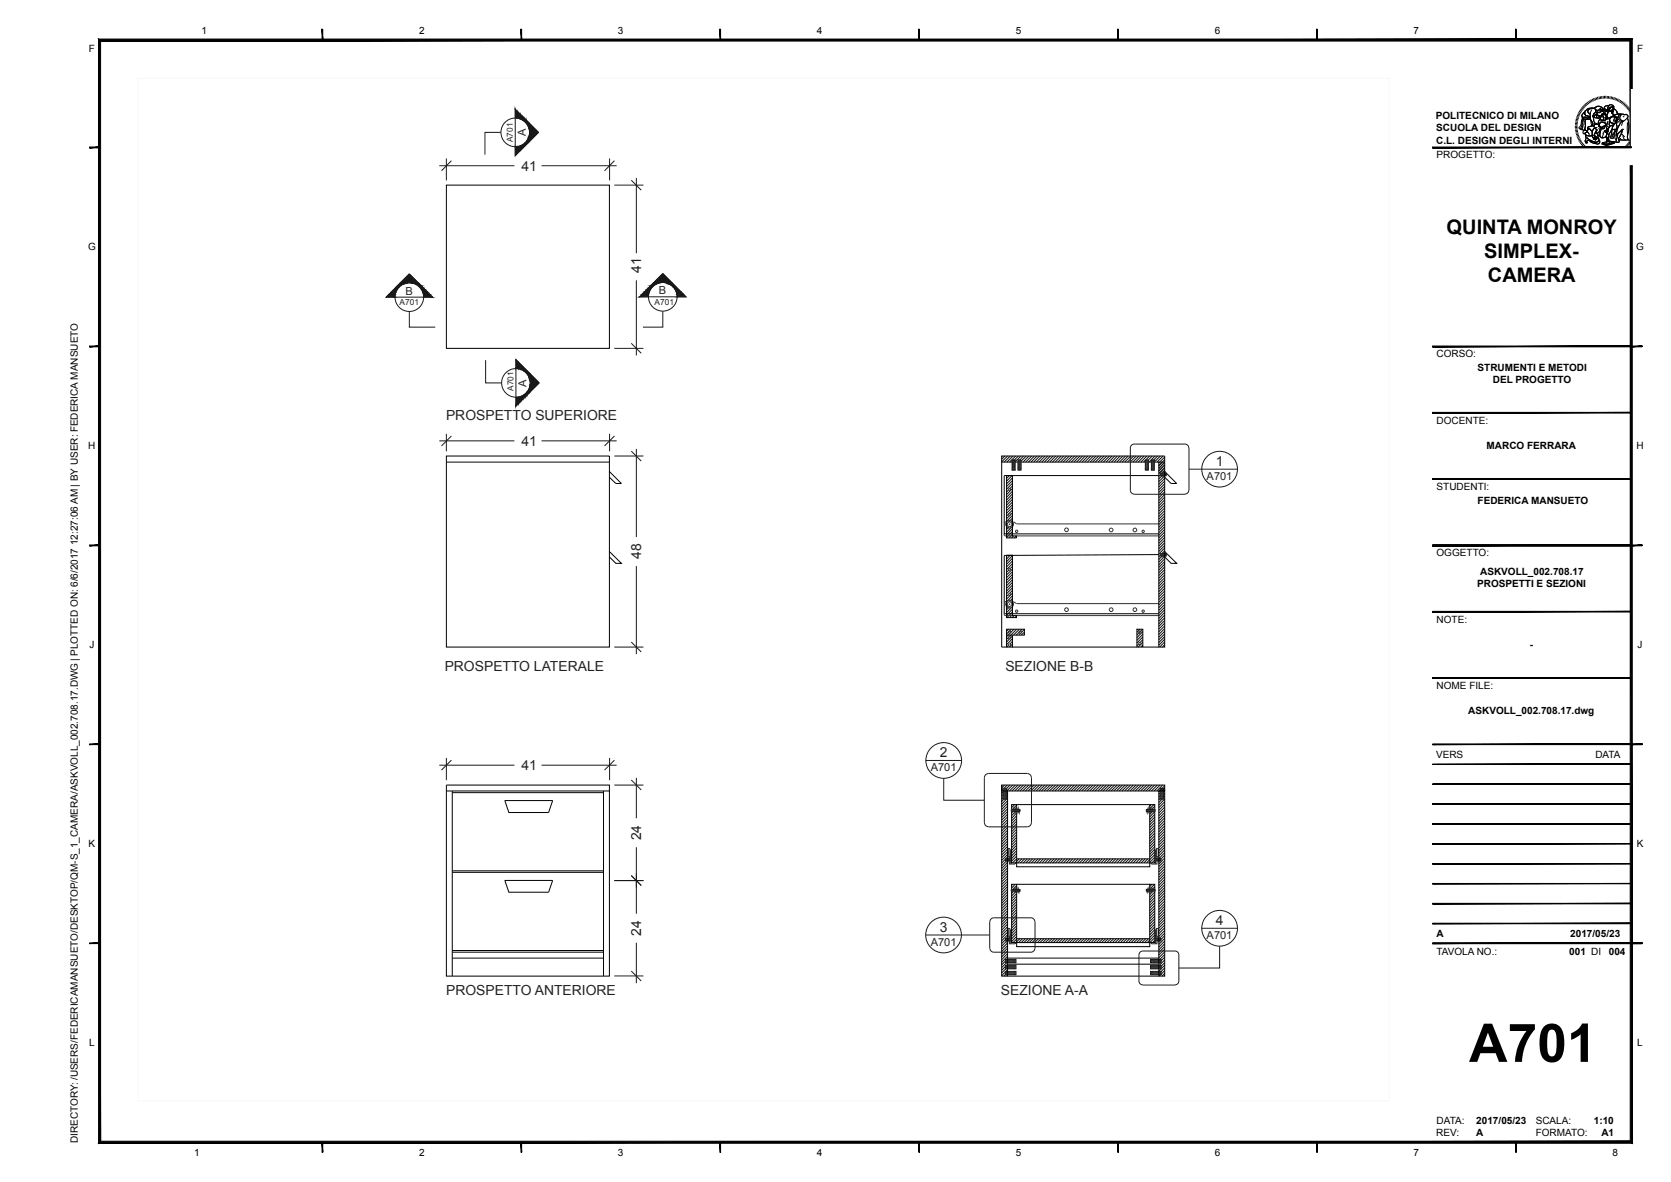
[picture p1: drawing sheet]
<svg xmlns="http://www.w3.org/2000/svg" width="420mm" height="297mm" viewBox="0 0 420 297" stroke-linecap="round" stroke-linejoin="round" font-family="sans-serif">
<defs><g id="words">
<text font-size="13.4" x="369.2" y="266.8">A701</text>
<g font-size="5">
<text x="363.6" y="58.7">QUINTA MONROY</text>
<text x="373.1" y="64.8">SIMPLEX-</text>
<text x="374" y="70.8">CAMERA</text>
</g>
<g font-size="3.5" fill="#222">
<text x="131.1" y="42.9">41</text>
<text x="161.2" y="68.7" transform="rotate(-90 161.2 68.7)">41</text>
<text x="112.1" y="105.5">PROSPETTO SUPERIORE</text>
<text x="131.1" y="112">41</text>
<text x="305.6" y="117.1">1</text>
<text x="161.2" y="140.5" transform="rotate(-90 161.2 140.5)">48</text>
<text x="111.8" y="168.6">PROSPETTO LATERALE</text>
<text x="252.7" y="168.6">SEZIONE B-B</text>
<text x="236.2" y="190.3">2</text>
<text x="131.1" y="193.5">41</text>
<text x="161.2" y="211.1" transform="rotate(-90 161.2 211.1)">24</text>
<text x="305.6" y="232.5">4</text>
<text x="161.2" y="235.2" transform="rotate(-90 161.2 235.2)">24</text>
<text x="236.2" y="234.1">3</text>
<text x="112.2" y="250.1">PROSPETTO ANTERIORE</text>
<text x="251.6" y="250.1">SEZIONE A-A</text>
</g>
<g font-size="2.8" fill="#222">
<text x="132.1" y="34.2" transform="rotate(-90 132.1 34.2)">A</text>
<text x="101.9" y="74">B</text>
<text x="165.6" y="73.9">B</text>
<text x="132.3" y="97.1" transform="rotate(-90 132.3 97.1)">A</text>
<text x="303.3" y="120.6">A701</text>
<text x="233.9" y="193.8">A701</text>
<text x="233.9" y="237.7">A701</text>
<text x="303.3" y="236">A701</text>
</g>
<g font-size="2.5">
<text x="50.7" y="8.6">1</text>
<text x="105.3" y="8.6">2</text>
<text x="155.3" y="8.6">3</text>
<text x="205.3" y="8.6">4</text>
<text x="255.3" y="8.6">5</text>
<text x="305.3" y="8.6">6</text>
<text x="355.3" y="8.6">7</text>
<text x="405.3" y="8.6">8</text>
<text x="22.4" y="12.9">F</text>
<text x="411.5" y="12.9">F</text>
<text x="360.9" y="30">POLITECNICO DI MILANO</text>
<text x="361" y="33">SCUOLA DEL DESIGN</text>
<text x="361" y="36.1">C.L. DESIGN DEGLI INTERNI</text>
<text x="361.1" y="39.8">PROGETTO:</text>
<text x="22.2" y="62.9">G</text>
<text x="411.3" y="62.9">G</text>
<text x="361.1" y="89.8">CORSO:</text>
<text x="371.4" y="93.2">STRUMENTI E METODI</text>
<text x="375.2" y="96.3">DEL PROGETTO</text>
<text x="361.1" y="106.5">DOCENTE:</text>
<text x="22.2" y="112.9">H</text>
<text x="373.6" y="112.9">MARCO FERRARA</text>
<text x="411.3" y="112.9">H</text>
<text x="361.1" y="123.1">STUDENTI:</text>
<text x="371.4" y="126.6">FEDERICA MANSUETO</text>
<text x="361.1" y="139.8">OGGETTO:</text>
<text x="371.3" y="147.5">PROSPETTI E SEZIONI</text>
<text x="372" y="144.5">ASKVOLL_002.708.17</text>
<text x="361.1" y="156.5">NOTE:</text>
<text x="22.5" y="162.9">J</text>
<text x="384.5" y="162.9">-</text>
<text x="411.6" y="162.9">J</text>
<text x="361.1" y="173.1">NOME FILE:</text>
<text x="369" y="179.4">ASKVOLL_002.708.17.dwg</text>
<text x="360.9" y="190.4">VERS</text>
<text x="401" y="190.4">DATA</text>
<text x="22.3" y="212.9">K</text>
<text x="411.4" y="212.9">K</text>
<text x="361.1" y="239.9">TAVOLA NO.:</text>
<text x="361.1" y="235.4">A</text>
<text x="394.4" y="239.9">001 DI</text>
<text x="394.7" y="235.4">2017/05/23</text>
<text x="404.4" y="239.9">004</text>
<text x="22.4" y="262.9">L</text>
<text x="411.5" y="262.9">L</text>
<text x="19.6" y="287.3" transform="rotate(-90 19.6 287.3)">DIRECTORY: /USERS/FEDERICAMANSUETO/DESKTOP/QM-S_1_CAMERA/ASKVOLL_002.708.17.DWG| PLOTTED ON: 6/6/2017 12:27:06 AM | BY USER: FEDERICA MANSUETO</text>
<text x="361" y="285.4">REV:</text>
<text x="361.1" y="282.5">DATA:</text>
<text x="371.1" y="285.4">A</text>
<text x="371.1" y="282.4">2017/05/23</text>
<text x="386" y="282.4">SCALA:</text>
<text x="386" y="285.4">FORMATO:</text>
<text x="400.6" y="282.4">1:10</text>
<text x="402.5" y="285.4">A1</text>
<text x="48.8" y="290.4">1</text>
<text x="105.3" y="290.4">2</text>
<text x="155.3" y="290.4">3</text>
<text x="205.3" y="290.4">4</text>
<text x="255.3" y="290.4">5</text>
<text x="305.3" y="290.4">6</text>
<text x="355.3" y="290.4">7</text>
<text x="405.3" y="290.4">8</text>
</g>
<g font-size="2.1" fill="#222">
<text x="128.9" y="35.7" transform="rotate(-90 128.9 35.7)">A701</text>
<text x="100.4" y="76.7">A701</text>
<text x="164.5" y="76.7">A701</text>
<text x="129.1" y="98.2" transform="rotate(-90 129.1 98.2)">A701</text>
</g>
</g></defs>
<path d="M252.4 139.6v14.6" fill="none" stroke="#000" stroke-width=".25"/>
<g fill="none" stroke="#0d0d0d" stroke-width=".25">
<path d="M253.2 139.5l-.2 .3M253.9 139.5l-.9 1M254.5 139.6l-1.5 1.5M253 152.5v.1M253.1 151.8l-.1 .1M253.5 149.4l-.5 .4M253.6 143.2l-.6 .6M254.5 149.7l-1.5 1.5M254.5 150.4l-.8 .8M254.5 140.3l-1.5 1.5M254.5 141l-1.5 1.4M254.5 141.6l-1.5 1.5"/>
<path d="M254.5 142.3l-.5 .5M254.5 143l-1.5 1.5M254.5 143.7l-1.5 1.5M254.5 144.3l-1.5 1.5M254.5 145l-1.5 1.5M254.5 145.7l-1.5 1.5M254.5 146.3l-1.5 1.6M254.5 147l-1.5 1.5M254.5 147.7l-1.5 1.5M254.5 148.4l-.7 .7M254.5 149l-1.5 1.5"/>
</g>
<g fill="none" stroke="#0d0d0d" stroke-width=".25">
<path d="M251.9 114.6l-.1 .2M252.6 114.6l-.8 .8M253.1 119.5h-.1M253.2 114.6l-1.4 1.5M253.7 119.5l-.7 .7M253.9 114.6l-1.5 1.5M254.4 119.5l-1.4 1.4M254.6 114.6l-1.5 1.5M255.3 114.6l-1.5 1.5M255.9 116l-.1 .1M256 114.6l-1 1M256.6 114.6l-1.4 1.5"/>
<path d="M257.3 114.6l-1 1M257.9 114.6l-1.3 1.3M258.6 114.6l-1.5 1.5M259.3 114.6l-1.5 1.5M260 114.6l-1.5 1.5M260.7 114.6l-1.6 1.5M261.3 114.6l-1.5 1.5M262 114.6l-1.5 1.5M262.7 114.6l-1.5 1.5M263.4 114.6l-1.6 1.5M264 114.6l-1.5 1.5M264.7 114.6l-1.5 1.5"/>
<path d="M265.4 114.6l-1.5 1.5M266 114.6l-1.4 1.5M266.7 114.6l-1.5 1.5M267.4 114.6l-1.5 1.5M268.1 114.6l-1.5 1.5M268.7 114.6l-1.5 1.5M269.4 114.6l-1.5 1.5M270.1 114.6l-1.5 1.5M270.8 114.6l-1.5 1.5M271.5 114.6l-1.6 1.5M272.1 114.6l-1.5 1.5M272.8 114.6l-1.5 1.5"/>
<path d="M273.4 114.6l-1.4 1.5M274.1 114.6l-1.5 1.5M274.8 114.6l-1.5 1.5M275.5 114.6l-1.5 1.5M276.2 114.6l-1.6 1.5M276.8 114.6l-1.5 1.5M277.5 114.6l-1.5 1.5M278.2 114.6l-1.5 1.5M278.9 114.6l-1.6 1.5M279.5 114.6l-1.5 1.5M280.2 114.6l-1.5 1.5M280.9 114.6l-1.5 1.5"/>
<path d="M281.5 114.6l-1.5 1.5M282.2 114.6l-1.5 1.5M282.9 114.6l-1.5 1.5M283.6 114.6l-1.6 1.5M284.2 114.6l-1.5 1.5M284.9 114.6l-1.5 1.5M285.6 114.6l-1.5 1.5M286.3 114.6l-1.6 1.5M286.9 114.6l-1.5 1.5M287.6 114.6l-1.5 1.5M287.9 115.6l-.4 .5M288.3 114.6l-1.5 1.5"/>
<path d="M288.9 114.6l-.9 1M289.6 114.6l-1 1M290.3 114.6l-1.5 1.5M291 114.6l-1 1M291.6 114.6l-1.5 1.5M292.3 114.6l-1.5 1.5M292.7 117.5l-1.3 1.4M292.7 114.8l-1.4 1.5M292.7 115.5l-1.4 1.5M292.7 116.2l-1.4 1.5M292.7 116.8l-1.4 1.6M292.7 118.2l-.6 .7"/>
<path d="M253.2 131.5l-.2 .2M253.2 132.1l-.2 .3M253.5 123.1l-.5 .5M253.7 132.4l-.7 .6M253.7 129.6l-.7 .7M254.5 130.2l-1 1M254.5 130.8l-.4 .4M254.5 132.2l-1.5 1.5M254.5 132.9l-1.5 1.5M254.5 133.6l-1.5 1.4M254.5 120.1l-1.5 1.5M254.5 120.8l-1.5 1.4"/>
<path d="M254.5 121.4l-1.5 1.5M254.5 122.1l-.6 .6M254.5 122.8l-1.5 1.5M254.5 123.4l-1.5 1.6M254.5 124.1l-1.5 1.5M254.5 124.8l-1.5 1.5M254.5 125.5l-1.5 1.4M254.5 126.1l-1.5 1.5M254.5 126.8l-1.5 1.5M254.5 127.5l-1.5 1.5M254.5 128.2l-1.5 1.5M254.5 128.9l-.4 .4"/>
<path d="M254.5 129.5l-1.5 1.5M254.5 131.5l-.2 .1M254.5 134.2l-.9 1M254.8 134.7l-.5 .5M255.5 134.7l-.6 .5M253.3 152.3l-.3 .2M253.8 152.4l-.8 .8M254.5 152.4l-1.5 1.5M254.5 153.1l-1.5 1.5M254.5 153.7l-1.4 1.5M254.5 154.4l-.7 .8M254.5 151.1l-.3 .3"/>
<path d="M254.5 151.8h-.1M254.9 154.7l-.5 .5M255.5 154.8l-.4 .4"/>
</g>
<g fill="none" stroke="#000" stroke-width=".25">
<path d="M112.2 46.5h41v41h-41zM112.2 114.6h41v48h-41zM112.2 116.1h41M153.2 118.5l3 3h-1.4l-1.6-1.6M252.4 119.5v14.6h38.9M292.7 114.6h-40.9v48M153.2 138.6l3 3h-1.4l-1.6-1.7M294.4 121.5h1.4M252.4 154.2h38.9M112.2 198.7h41M113.7 198.7v46.6M113.7 199.2h38"/>
<path d="M151.7 198.7v46.6M113.7 218.8h38M113.7 219.2h38M126.9 201.2h12l-1 3h-10zM113.7 238.8h38M113.7 239.3h38M126.9 221.2h12l-1 3h-10zM113.7 245.3h-1.5v-48h41v48h-1.5M113.7 245.3h38M113.7 240.7h38M253.2 245.3h38.1M253.2 240.7h38.1"/>
</g>
<path d="M291.5 116.1l-.2 .2M291.7 119.2l-.4 .5M292.1 119.5l-.8 .8M292.2 116.1l-.9 .9M292.7 116.2l-1.4 1.5M292.7 116.8l-1.4 1.6M292.7 117.5l-1.4 1.5M292.7 118.2l-.6 .7M292 139.1l-.1 .2" fill="none" stroke="#0d0d0d" stroke-width=".25"/>
<g fill="none" stroke="#0d0d0d" stroke-width=".25">
<path d="M292.7 119.5l-1.4 1.5M291.7 139.4l-.4 .5M292.1 139.7l-.8 .9M292.7 120.2l-1.4 1.5M292.7 120.9l-1.4 1.5M292.7 121.6l-1.4 1.5M292.7 122.2l-1.4 1.5M292.7 122.9l-1.4 1.5M292.7 123.6l-1.4 1.5M292.7 124.2l-1.4 1.6M292.7 124.9l-1.4 1.5M292.7 125.6l-1.4 1.5"/>
<path d="M292.7 126.3l-1.4 1.5M292.7 126.9l-1.4 1.5M292.7 127.6l-1.4 1.5M292.7 128.3l-1.4 1.5M292.7 129l-1.4 1.5M292.7 129.7l-1.4 1.4M292.7 130.3l-1.4 1.5M292.7 131l-1.4 1.5M292.7 131.6l-1.4 1.6M292.7 132.3l-1.4 1.5M292.7 133l-1.4 1.5M292.7 133.7l-1.4 1.5"/>
<path d="M292.7 134.4l-1.4 1.4M292.7 135l-1.4 1.5M292.7 135.7l-1.4 1.5M292.7 136.4l-1.4 1.5M292.7 137.1l-1.4 1.4M292.7 137.7l-1.4 1.5M292.7 138.4l-.6 .7M292.7 139.1h.1M292.7 139.7l-1.4 1.6M292.7 140.4l-1.4 1.5M292.7 141.1l-1.4 1.5M292.7 141.8l-1.4 1.4"/>
<path d="M292.7 142.4l-1.4 1.5M292.7 143.1l-1.4 1.5M292.7 143.8l-1.4 1.5M292.7 144.5l-1.4 1.5M292.7 145.2l-1.4 1.4M292.7 145.8l-1.4 1.5M292.7 146.5l-1.4 1.5M292.7 147.1l-1.4 1.6M292.7 147.8l-1.4 1.5M292.7 148.5l-1.4 1.5M292.7 149.2l-1.4 1.5M292.7 149.8l-1.4 1.5"/>
<path d="M292.7 150.5l-1.4 1.5M292.7 151.2l-1.4 1.5M292.7 151.9l-1.4 1.5M292.7 152.6l-1.4 1.4M292.7 153.2l-1.4 1.5M292.7 153.9l-1.4 1.5M292.7 154.5l-1.4 1.6M292.7 155.2l-1.4 1.5M292.7 155.9l-1.4 1.5M292.7 156.6l-1.4 1.5M292.7 157.3l-1.4 1.4M292.7 157.9l-1.4 1.5"/>
<path d="M292.7 158.6l-1.4 1.5M292.7 159.3l-1.4 1.5M292.7 160l-1.4 1.4M292.7 160.6l-1.4 1.5M292.7 161.3l-1.2 1.3M292.7 162l-.5 .6M252.1 199l-.3 .3M252.1 199.7l-.3 .3M253 198.7v.1M253.2 199.2l-.2 .3M253.2 199.9l-.2 .3M252.1 200.4l-.3 .3"/>
<path d="M252.3 200.8l-.5 .6M253.2 218.7l-1.4 1.5M253.2 219.4l-1.4 1.5M253.2 200.5l-1.4 1.5M253.2 201.2l-1.4 1.5M253.2 201.9l-1.4 1.5M253.2 202.6l-1.4 1.5M253.2 203.2l-1.4 1.6M253.2 203.9l-1.4 1.5M253.2 204.6l-1.4 1.5M253.2 205.3l-1.4 1.4M253.2 205.9l-1.4 1.5"/>
<path d="M253.2 206.6l-1.4 1.5M253.2 207.3l-1.4 1.5M253.2 207.9l-1.4 1.6M253.2 208.6l-1.4 1.5M253.2 209.3l-1.4 1.5M253.2 210l-1.4 1.5M253.2 210.6l-1.4 1.6M253.2 211.3l-1.4 1.5M253.2 212l-1.4 1.5M253.2 212.7l-1.4 1.5M253.2 213.3l-1.4 1.5M253.2 214l-1.4 1.5"/>
<path d="M253.2 214.7l-1.4 1.5M253.2 215.3l-1.4 1.6M253.2 216l-1.4 1.5M253.2 216.7l-1.4 1.5M253.2 217.4l-1.4 1.5M253.2 218l-1.4 1.6M256.2 215.8l-.7 .6M256.8 215.8l-1 1M257.5 215.8l-1 1M258.2 215.8l-1 1M258.9 215.8l-1 1M259.6 215.8l-1.1 1"/>
<path d="M260.2 215.8l-1 1M260.9 215.8l-1 1M261.5 215.8l-.9 1M262.2 215.8l-1 1M262.9 215.8l-1 1M263.6 215.8l-1 1M264.3 215.8l-1 1M264.9 215.8l-1 1M265.6 215.8l-1 1M266.3 215.8l-1 1M267 215.8l-1.1 1M267.6 215.8l-1 1"/>
<path d="M268.3 215.8l-1 1M269 215.8l-1 1M269.6 215.8l-.9 1M270.3 215.8l-1 1M271 215.8l-1 1M271.7 215.8l-1 1M272.3 215.8l-1 1M273 215.8l-1 1M273.7 215.8l-1 1M274.4 215.8l-1 1M275.1 215.8l-1.1 1M275.7 215.8l-1 1"/>
<path d="M276.4 215.8l-1 1M277 215.8l-.9 1M277.7 215.8l-1 1M278.4 215.8l-1 1M279.1 215.8l-1 1M279.7 215.8l-1 1M280.4 215.8l-1 1M281.1 215.8l-1 1M281.8 215.8l-1 1M282.5 215.8l-1.1 1M283.1 215.8l-1 1M283.8 215.8l-1 1"/>
<path d="M284.4 215.8l-.9 1M285.1 215.8l-.9 1M285.8 215.8l-1 1M286.5 215.8l-1 1M287.2 215.8l-1 1M287.8 215.8l-1 1M288.5 215.8l-1 1M289 203.9h.1M289.4 202.2l-.4 .4M289.7 203.9l-.7 .7M290 202.2l-1 1M290.2 214.7l-2 2.1"/>
<path d="M290.2 215.4l-1.3 1.4M290.2 202.6l-.8 .8M290.2 203.3l-.1 .1M290.2 204l-1.2 1.3M290.2 204.6l-1.2 1.3M290.2 205.3l-1.2 1.3M290.2 206l-1.2 1.3M290.2 206.7l-1.2 1.2M290.2 207.3l-1.2 1.3M290.2 208l-1.2 1.3M290.2 208.7l-1.2 1.3M290.2 209.3l-1.2 1.3"/>
<path d="M290.2 210l-1.2 1.3M290.2 210.7l-1.2 1.3M290.2 211.4l-1.2 1.3M290.2 212l-1.2 1.3M290.2 212.7l-1.2 1.3M290.2 213.4l-1.2 1.3M290.2 214.1l-1.2 1.2M290.2 216.1l-.7 .7M290.2 216.7v.1M253.2 220.8l-1.4 1.4M253.2 221.4l-1.4 1.5M253.2 222.1l-1.4 1.5"/>
<path d="M253.2 227.5l-1.4 1.5M253.2 228.8l-1.4 1.5M253.2 229.5l-1.4 1.5M253.2 230.2l-1.4 1.5M253.2 234.9l-1.4 1.5M253.2 235.6l-1.4 1.5M253.2 236.9l-1.4 1.5M253.2 237.6l-1.4 1.5M253.2 226.1l-1.4 1.5M253.2 226.8l-1.4 1.5M253.2 233.5l-1.4 1.5M253.2 234.2l-1.4 1.5"/>
<path d="M253.2 220.1l-1.4 1.5M253.2 222.7l-1.4 1.6M253.2 223.4l-1.4 1.5M253.2 224.1l-1.4 1.5M253.2 224.8l-1.4 1.5M253.2 225.5l-1.4 1.5M253.2 228.2l-1.4 1.4M253.2 230.8l-1.4 1.6M253.2 231.5l-1.4 1.5M253.2 232.2l-1.4 1.5M253.2 232.9l-1.4 1.5M253.2 236.3l-1.4 1.4"/>
<path d="M253.2 238.2l-1.4 1.6M253.2 238.9l-1.4 1.5M253.2 239.6l-1.4 1.5M254.5 222.2l-.2 .3M254.8 223.9l-.5 .6M255.2 222.2l-.9 .9M255.5 223.9l-1.2 1.2M255.5 225.2l-1.2 1.3M255.5 232.6l-1.2 1.3M255.5 222.5l-.9 1M255.5 223.2l-.3 .3M255.5 224.5l-1.2 1.3"/>
<path d="M255.5 225.8l-1.2 1.3M255.5 226.5l-1.2 1.3M255.5 227.2l-1.2 1.3M255.5 227.9l-1.2 1.3M255.5 228.5l-1.2 1.4M255.5 229.2l-1.2 1.3M255.5 229.9l-1.2 1.3M255.5 230.6l-1.2 1.3M255.5 231.3l-1.2 1.2M255.5 231.9l-1.2 1.3M255.5 233.2l-1.2 1.4M255.5 233.9l-1.2 1.3"/>
<path d="M255.5 234.6l-1.2 1.3M255.5 235.3l-1.2 1.3M255.7 235.9l-1.1 .9M256.3 235.9l-1 .9M257 235.9l-1 .9M257.7 235.9l-1 .9M258.4 235.9l-1 .9M259 235.9l-1 .9M259.7 235.9l-1 .9M260.4 235.9l-1 .9M261 235.9l-.9 .9M261.7 235.9l-1 .9"/>
<path d="M262.4 235.9l-1 .9M263.1 235.9l-1 .9M263.7 235.9l-1 .9M264.4 235.9l-1 .9M265.1 235.9l-1 .9M265.8 235.9l-1 .9M266.5 235.9l-1.1 .9M267.1 235.9l-1 .9M267.8 235.9l-1 .9M268.4 235.9l-.9 .9M269.1 235.9l-.9 .9M269.8 235.9l-1 .9"/>
<path d="M270.5 235.9l-1 .9M271.2 235.9l-1.1 .9M271.8 235.9l-1 .9M272.5 235.9l-1 .9M273.2 235.9l-1 .9M273.9 235.9l-1.1 .9M274.5 235.9l-1 .9M275.2 235.9l-1 .9M275.9 235.9l-1 .9M276.5 235.9l-.9 .9M277.2 235.9l-1 .9M277.9 235.9l-1 .9"/>
<path d="M278.6 235.9l-1.1 .9M279.2 235.9l-1 .9M279.9 235.9l-1 .9M280.6 235.9l-1 .9M281.3 235.9l-1 .9M282 235.9l-1.1 .9M282.6 235.9l-1 .9M283.3 235.9l-1 .9M283.9 235.9l-.9 .9M284.6 235.9l-1 .9M285.3 235.9l-1 .9M286 235.9l-1 .9"/>
<path d="M286.6 235.9l-1 .9M287.3 235.9l-1 .9M288 235.9l-1 .9M288.7 235.9l-1 .9M289.1 223.9l-.1 .2M289.5 222.2l-.5 .5M289.8 223.9l-.8 .9M290.2 222.2l-1.2 1.2M290.2 234.9l-1.9 1.9M290.2 222.8l-.6 .7M290.2 224.1l-1.2 1.4M290.2 224.8l-1.2 1.3"/>
<path d="M290.2 225.5l-1.2 1.3M290.2 226.2l-1.2 1.3M290.2 226.9l-1.2 1.3M290.2 227.5l-1.2 1.3M290.2 228.2l-1.2 1.3M290.2 228.9l-1.2 1.3M290.2 229.6l-1.2 1.2M290.2 230.2l-1.2 1.3M290.2 230.9l-1.2 1.3M290.2 231.6l-1.2 1.3M290.2 232.2l-1.2 1.3M290.2 232.9l-1.2 1.3"/>
<path d="M290.2 233.6l-1.2 1.3M290.2 234.3l-1.2 1.3M290.2 235.6l-1.2 1.2M290.2 236.3l-.5 .5M252.9 244.7l-.6 .6M253.2 243l-1.4 1.5M253.2 242.3l-1.4 1.5M253.2 243.7l-1.4 1.4M253.2 245l-.2 .3M253.2 244.3l-.2 .3M253.2 240.3l-1.4 1.5M253.2 241l-1.4 1.4"/>
<path d="M253.2 241.6l-1.4 1.5"/>
</g>
<path d="M251.8 116.1h40.9M292.7 118.5l3.1 3M292.7 119.9l1.7 1.6M292.7 138.6l3.1 3h-1.4l-1.7-1.7M255.5 216.8h33.5M255.5 215.8h33.5M255.5 236.8h33.5M255.5 235.9h33.5" fill="none" stroke="#000" stroke-width=".25"/>
<g fill="none" stroke="#333" stroke-width=".25">
<path d="M252.8 216.1h.1M252.9 215.9h.1M253 215.8l-.1 .3M253.3 215.9h.2M253.4 215.8l-.1 .3M253.4 213.9v.7M253.4 213.2h.4v2h-.4zM253.5 216.1h.1M253.6 215.8l-.1 .3M253.6 215.9h.2M253.7 216.1h.1M253.7 215.8l-.1 .3"/>
<path d="M253.8 215.8v.3v-.2M253.8 216v.1M253.8 213.7h.3l-.1 .2M253.8 213.9h.3v.6h-.3M253.8 213.6h.5M253.9 215.7l-.1 .6v-.6M254.1 213.7v3.4l-.1-2.6"/>
</g>
<g fill="none" stroke="#333" stroke-width=".25">
<path d="M252.8 215.9v.2M253.1 215.8l-.1 .1M253.2 215.9l-.2 .2M253.3 215.8l-.1 .3M253.7 215.2v1.9h1.5v-.3M290.2 213.6h.5M290.4 213.7v3.4l.1-2.6M290.6 215.7v.6M290.7 215.8l.1 .3-.1-.2M290.7 216l.1 .1M290.7 213.7h-.3l.1 .2M290.7 213.2h.4v2h-.4z"/>
<path d="M290.7 213.9h-.2v.6h.2M290.7 216.1h.1M290.7 215.7v.6M290.7 215.9h.1M290.8 215.8l.1 .3M290.9 215.9h.1M290.9 215.8l.2 .3M290.9 216.1h.1M291 215.9h.2M291.1 215.8l.1 .3M291.1 213.9v.7M291.5 215.8l.1 .3"/>
<path d="M291.6 215.9h.1M291.6 216.1h.1"/>
</g>
<g fill="none" stroke="#333" stroke-width=".25">
<path d="M289.3 216.8v.3M290.8 215.2v1.9h-1.4M291.2 215.8l.1 .3M291.3 215.9h.1M291.4 215.8l.1 .1M291.4 215.9l.1 .2M291.7 215.9v.2M252.8 236.1h.1M252.9 236h.1M253 235.9l-.1 .3M253.3 236h.2M253.4 235.9l-.1 .3"/>
<path d="M253.4 233.9v.7M253.4 233.3h.4v2h-.4zM253.5 236.1h.1M253.6 235.9l-.1 .3M253.6 236h.2M253.7 236.1h.1M253.7 235.9l-.1 .3M253.8 235.9v.3v-.2M253.8 236v.2M253.8 235.7v.6zM253.8 233.8h.3l-.1 .2M253.8 234h.3v.6h-.3"/>
<path d="M253.8 233.7h.5M254.1 233.8v3.3l-.1-2.5"/>
</g>
<g fill="none" stroke="#333" stroke-width=".25">
<path d="M252.8 236v.1M253.1 235.9l-.1 .1M253.2 236l-.2 .2M253.3 235.9l-.1 .3M253.7 235.3v1.8h1.5v-.3M290.2 233.7h.5M290.4 233.8v3.3l.1-2.5M290.6 235.7v.6M290.7 235.9l.1 .3-.1-.2M290.7 236l.1 .2M290.7 233.8h-.3l.1 .2M290.7 233.3h.4v2h-.4z"/>
<path d="M290.7 234h-.2v.6h.2M290.7 236.1h.1M290.7 235.8v.5M290.7 236h.1M290.8 235.9l.1 .3M290.9 236h.1M290.9 235.9l.2 .3M290.9 236.1h.1M291 236h.2M291.1 235.9l.1 .3M291.1 233.9v.7M291.5 235.9l.1 .3"/>
<path d="M291.6 236h.1M291.6 236.1h.1"/>
</g>
<g fill="none" stroke="#0d0d0d" stroke-width=".25">
<path d="M291.4 198.7l-.1 .2M291.6 199.3l-.3 .3M291.6 200l-.3 .3M292.7 198.7l-.3 .4M292.7 199.4l-.3 .4M291.5 216.2l-.2 .2M291.6 200.6l-.3 .3M292.1 200.8l-.8 .8M292.7 200.1l-.3 .3M292.7 200.8l-1.4 1.5M292.7 201.5l-1.4 1.4M292.7 202.1l-1.4 1.5"/>
<path d="M292.7 202.8l-1.4 1.5M292.7 203.5l-1.4 1.5M292.7 204.2l-1.4 1.4M292.7 204.8l-1.4 1.5M292.7 205.5l-1.4 1.5M292.7 206.2l-1.4 1.5M292.7 206.8l-1.4 1.6M292.7 207.5l-1.4 1.5M292.7 208.2l-1.4 1.5M292.7 208.9l-1.4 1.4M292.7 209.5l-1.4 1.5M292.7 210.2l-1.4 1.5"/>
<path d="M292.7 210.9l-1.4 1.5M292.7 211.6l-1.4 1.5M292.7 212.2l-1.4 1.5M292.7 212.9l-1.4 1.5M292.7 213.6l-1.4 1.5M292.7 214.2l-1.4 1.6M292.7 214.9l-.9 .9M292.7 215.6l-1.4 1.5M292.7 216.3l-1.4 1.5M292.7 216.9l-1.4 1.5M292.7 217.6l-1.4 1.5M292.7 218.3l-1.4 1.5"/>
<path d="M292.7 219l-1.4 1.5M292.7 219.7l-1.4 1.4M292.7 220.3l-1.4 1.5M292.7 221l-1.4 1.5M292.7 221.6l-1.4 1.6M292.7 222.3l-1.4 1.5M292.7 223l-1.4 1.5M292.7 223.7l-1.4 1.5M292.7 224.4l-1.4 1.4M292.7 225l-1.4 1.5M292.7 225.7l-1.4 1.5M292.7 226.4l-1.4 1.5"/>
<path d="M292.7 227.1l-1.4 1.4M292.7 227.7l-1.4 1.5M292.7 228.4l-1.4 1.5M292.7 229.1l-1.4 1.5M292.7 229.7l-1.4 1.6M292.7 230.4l-1.4 1.5M292.7 231.1l-1.4 1.5M292.7 231.8l-1.4 1.4M292.7 232.4l-1.4 1.5M292.7 233.1l-1.4 1.5M292.7 233.8l-1.4 1.5M292.7 234.5l-1.4 1.5"/>
<path d="M292.7 235.1l-1.4 1.5M292.7 235.8l-1.4 1.5M292.7 236.5l-1.4 1.5M292.7 237.1l-1.4 1.6M292.7 237.8l-1.4 1.5M292.7 238.5l-1.4 1.5M292.7 239.2l-1.4 1.5M292.7 239.8l-1.4 1.5M291.6 243.1l-.3 .3M291.6 244.4l-.3 .3M292.7 240.5l-1.4 1.5M292.7 241.2l-1.4 1.5"/>
<path d="M292.7 241.9l-1 1M292.7 242.5l-1.4 1.5M292.7 243.2l-1 1.1M292.7 243.9l-1.3 1.4M292.7 244.5l-.6 .8M292.7 245.2v.1"/>
</g>
<g fill="none" stroke="#333" stroke-width=".25">
<path d="M254.2 203.4v.6M254.3 203.4v.5M254.3 203.5l.4 .1M254.7 203.6l.1 .1M254.7 203.7l-.4 .1M254.7 203.6h.3M254.8 203.5l.1 .3M254.9 203.5l.1 .3M255 203.5l.2 .3M255.1 203.6h.1M255.2 203.5l.1 .3M255.2 203.6h.4"/>
<path d="M255.3 203.5l.1 .3M255.5 203.5v.3M255.6 203.5l.1 .1M255.6 203.6l.1 .2M255.7 203.5l.1 .3M255.8 203.6h.1M255.8 203.5l.2 .3M255.9 203.6h.2M256 203.5l.1 .3M256.1 203.5l.2 .2M256.2 203.6v.2M256.2 203.7h.1"/>
<path d="M254.3 223.4v.6zM254.3 223.6h.4l.1 .2M254.3 223.8h.4M254.7 223.6h.3v.2M254.8 223.6l.1 .2M255 223.6l.2 .2M255.1 223.6h.6M255.2 223.6l.1 .2M255.3 223.6l.1 .2M255.5 223.6l.1 .2M255.7 223.6v.2M255.7 223.6l.1 .2"/>
<path d="M255.8 223.6h.5M255.9 223.6l.1 .2M256 223.6l.1 .2M256.2 223.6l.1 .2M289.3 236.8v.3M290.8 235.3v1.8h-1.4M291.2 235.9l.1 .3M291.3 236h.1M291.4 235.9l.1 .1M291.4 236l.1 .2M291.7 236v.1"/>
</g>
<g fill="none" stroke="#0d0d0d" stroke-width=".25">
<path d="M254.3 202.2h.1M254.6 203.9l-.3 .3M255 202.2l-.7 .7M255.3 203.9l-1 1M255.5 202.3l-1.1 1.1M255.5 203l-.4 .4M255.5 204.3l-1.2 1.3M255.5 205l-1.2 1.3M255.5 205.6l-1.2 1.4M255.5 206.3l-1.2 1.3M255.5 207l-1.2 1.3M255.5 207.7l-1.2 1.3"/>
<path d="M255.5 208.4l-1.2 1.2M255.5 209l-1.2 1.3M255.5 209.7l-1.2 1.3M255.5 210.4l-1.2 1.3M255.5 211l-1.2 1.3M255.5 211.7l-1.2 1.3M255.5 212.4l-1.2 1.3M255.5 213.1l-1.2 1.3M255.5 213.7l-1.2 1.3M255.5 214.4l-1.2 1.3M255.5 215.1l-1.2 1.3M255.5 215.8l-1 1"/>
<path d="M255.5 216.4l-.3 .4"/>
</g>
<path d="M254.3 202.2h1.2v14.6h-1.2zM255.5 202.2h33.5M289 202.2h1.2v14.6h-1.2zM254.3 222.2h1.2v14.6h-1.2zM255.5 222.2h33.5M289 222.2h1.2v14.6h-1.2z" fill="none" stroke="#000" stroke-width=".25"/>
<g fill="none" stroke="#333" stroke-width=".25">
<path d="M256.2 223.6l.1 .2M256.3 223.8h.1M288.3 223.6v.2M288.4 223.6h-.1M288.4 223.6h.3M288.5 223.6l-.1 .2M288.6 223.6v.2M288.9 223.6l-.1 .2M289.1 223.6l-.2 .2M289.2 223.6l-.1 .2M289.3 223.6l-.1 .2M289.4 223.6h-.7v.2l.1-.2-.1 .2"/>
<path d="M289.5 223.6l-.1 .2M289.7 223.6l-.1 .2M289.8 223.6h-.3v.2M289.8 223.8h.4M290.2 223.6h-.4l-.1 .2M290.3 223.5v.5M290.3 223.4v.6"/>
</g>
<g fill="none" stroke="#333" stroke-width=".25">
<path d="M288.2 203.7h.1M288.3 203.6l-.1 .1M288.4 203.5l-.1 .1M288.5 203.5l-.1 .3M288.6 203.5v.3M288.7 203.6h-.4v.2l.1-.3-.1 .3M288.8 203.5l-.1 .3M288.9 203.6l-.1 .2M288.9 203.5l-.1 .1M288.9 203.6h.5M289.1 203.5l-.2 .3M289.2 203.5l-.1 .3"/>
<path d="M289.3 203.5l-.1 .3M289.5 203.5l-.1 .3M289.5 203.6h.1M289.6 203.5l-.1 .3M289.6 203.6h.2M289.7 203.5l-.1 .3M289.8 203.6l-.1 .1M289.8 203.7l.4 .1M290.2 203.5l-.4 .1M290.3 203.4v.5M290.3 203.4v.6M288.2 223.8h.1"/>
<path d="M288.3 223.6l-.1 .2M289.3 241.2h.2v.6h-.2zM289.5 241.3h.3v.4h-.3M289.8 241.2h1.5v.6h-1.5M289.9 241.2v.6M289.9 241.3h1.3M291.2 241.2v.6M291.3 241.3v.4v-.3M291.3 241.5v.2M291.3 241.6h.3M291.3 241.4h.2v.3M291.5 241.4h.2v.2"/>
<path d="M291.6 241.4l.1 .3"/>
</g>
<path d="M255.5 216.8v1h33.5v-1M255.5 236.8v1.1h33.5v-1.1" fill="none" stroke="#000" stroke-width=".25"/>
<g fill="none" stroke="#333" stroke-width=".25">
<path d="M291.9 198.7h.3zM291.9 198.3l-.1 .1M291.9 198.4v.1M291.9 198.6v.1M292.1 198.4v.1M292.1 198.6v.1M292.2 198.3l-.3 .1M292.2 198.5l-.4 .1M292.2 198.7h-.2M291.7 200.5h.7v.2h-.7zM291.7 200.2v-1.5h.6v1.5M291.8 200.5v-.3h.4v.3"/>
<path d="M289.8 241.2v.1M289.8 241.7v.1M289.9 241.5h1.3M289.9 241.7h1.3M291.2 241.5h.1"/>
</g>
<path d="M291.9 198.3h.2M292.3 198.9h-.5l-.1 1.2h.6" fill="none" stroke="#333" stroke-width=".25"/>
<g fill="none" stroke="#333" stroke-width=".25">
<path d="M252.4 198.7h.3h-.3M252.4 198.3l-.1 .1M252.4 198.4v.1M252.4 198.6v.1M252.6 198.4v.1M252.6 198.6v.1M252.7 198.3l-.3 .1M252.7 198.5l-.4 .1M252.7 198.7h-.2M292.2 198.9v1.2M252.1 200.5h.7v.2h-.7zM252.2 200.2v-1.5h.6v1.5"/>
<path d="M252.3 200.5v-.3h.4v.3M291.7 200.2h.1M292 200.1v-1.2l.1 1.2M292.2 200.2h.1"/>
</g>
<path d="M252.2 198.9h.6M252.3 198.9v1.2M252.4 198.3h.2M252.2 200.1h.6" fill="none" stroke="#333" stroke-width=".25"/>
<g fill="none" stroke="#333" stroke-width=".25">
<path d="M252.5 198.9l-.1 1.2M252.5 198.9h.1M252.5 198.9v1.2M252.7 198.9v1.2M252.2 200.2h.1M252.7 200.2h.1M252.8 241.4v.2l.2 .1M252.8 241.3l.1 .3M252.9 241.4h.3M253 241.6h.1M253 241.3l.1 .4M253.1 241.6l.1-.3v.4"/>
<path d="M253.2 241.3v.2M253.3 241.2v.6M253.3 241.7h1.3M254.6 241.2v.6M254.7 241.2h-1.5v.6h1.5M255 241.2h.2v.6h-.2zM255 241.3h-.3v.4h.3"/>
</g>
<path d="M253.2 242.3h38.1" fill="none" stroke="#000" stroke-width=".25"/>
<g fill="none" stroke="#333" stroke-width=".25">
<path d="M292.1 119.3v-.3l-.1 .3M292.1 119l-.1 .2M292.1 119.1h.2M292.2 119.3h.2M292.2 119l-.1 .4M292.4 119l-.1 .4M292.5 119.3h.1M292.5 119l-.1 .4M292.9 119.3h.1M293 119l-.2 .4M293 119.1h.1M252.4 134.1l.2 .5"/>
<path d="M252.6 134.7h1.9M252.6 131.1h.4M252.6 131.2l-.2 .1M254.5 131.1h.1M254.6 131.2h.1M254.8 131.1l.7 .5M255.5 134.7h35.8M255.5 131.6h.1M255.6 131.6h35.7M252.4 154.2l.2 .4M252.6 154.7h1.9M253 151.2l-.6 .2"/>
<path d="M254.5 151.2h.2M254.8 151.2l.7 .5M255.5 154.7h35.8M255.5 151.6l35.8 .1M252.8 242.9l.2-.2v.6zM252.8 244.4l.2-.2v.6zM253 243.3h2M253 242.7h2M253 242.9h2M253 243.2h2M253 243h2M253 244.8h2"/>
<path d="M253 244.2h2M253 244.4h2M253 244.7h2M253 244.5h2M253.3 241.5h1.3M253.3 241.3h1.3M254.6 241.5h-1.3M254.7 241.2v.1M254.7 241.7v.1M255 242.7l.2 .2-.2 .4zM255 244.2l.2 .2-.2 .4zM289.3 242.9l.2-.2v.6z"/>
<path d="M289.3 244.4l.2-.2v.6zM289.5 243.3h2.1M289.5 242.7h2.1M289.5 242.9h2.1M289.5 243.2h2.1M289.5 243h2.1M289.5 244.8h2.1M289.5 244.2h2.1M289.5 244.4h2.1M289.5 244.7h2.1M289.5 244.5h2.1M291.6 242.7l.1 .2-.1 .4z"/>
<path d="M291.6 244.2l.1 .2-.1 .4z"/>
<circle cx="253.8" cy="131.7" r=".97"/>
<circle cx="253.8" cy="131.7" r=".59"/>
<circle cx="253.8" cy="123" r=".25"/>
<circle cx="253.8" cy="129.3" r=".25"/>
<circle cx="253.8" cy="131.7" r=".08"/>
<circle cx="255.5" cy="133.5" r=".3"/>
<circle cx="268.1" cy="133.1" r=".47"/>
<circle cx="279.3" cy="133.2" r=".47"/>
<circle cx="285.3" cy="133.2" r=".47"/>
<circle cx="287.3" cy="133.5" r=".3"/>
<circle cx="253.8" cy="151.8" r=".97"/>
<circle cx="253.8" cy="151.8" r=".59"/>
<circle cx="253.8" cy="143" r=".25"/>
<circle cx="253.8" cy="149.4" r=".25"/>
<circle cx="253.8" cy="151.8" r=".08"/>
<circle cx="255.5" cy="153.6" r=".3"/>
<circle cx="268.1" cy="153.2" r=".47"/>
<circle cx="279.3" cy="153.2" r=".47"/>
<circle cx="285.3" cy="153.2" r=".47"/>
<circle cx="287.3" cy="153.6" r=".3"/>
</g>
<g fill="none" stroke="#1a1a1a" stroke-width=".25">
<path d="M252.1 198.1h.9v2.7h-.9zM291.6 198.1h.8v2.7h-.8zM253.8 215.8h-1.1v.4h1.1M254.3 203.4h2.1v.5h-2.1M290.2 203.4h-2.1v.5h2.1M290.7 215.8h1.1v.4h-1.1M253.8 235.8h-1.1v.5h1.1M254.3 223.5h2.1v.4h-2.1M290.2 223.5h-2.1v.4h2.1M290.7 235.8h1.1v.5h-1.1M252.7 241.1h2.7v.8h-2.7zM252.7 242.6h2.7v.8h-2.7z"/>
<path d="M252.7 244.1h2.7v.8h-2.7zM289.2 241.1h2.7v.8h-2.7zM289.2 242.6h2.7v.8h-2.7zM289.2 244.1h2.7v.8h-2.7z"/>
</g>
<g fill="none" stroke="#0d0d0d" stroke-width=".25">
<path d="M251.8 197.3h.1M252.1 198.4l-.3 .3M252.5 197.3l-.7 .7M253.2 197.3l-.8 .8M253.8 197.3l-.8 .9M254.5 197.3l-1.5 1.4M255.2 197.3l-1.5 1.4M255.9 197.3l-1.6 1.4M256.6 197.3l-1.6 1.4M257.2 197.3l-1.5 1.4M257.9 197.3l-1.5 1.4M258.6 197.3l-1.5 1.4"/>
<path d="M259.2 197.3l-1.5 1.4M259.9 197.3l-1.5 1.4M260.6 197.3l-1.5 1.4M261.2 197.3l-1.4 1.4M261.9 197.3l-1.5 1.4M262.6 197.3l-1.5 1.4M263.3 197.3l-1.5 1.4M264 197.3l-1.6 1.4M264.6 197.3l-1.5 1.4M265.3 197.3l-1.5 1.4M266 197.3l-1.5 1.4M266.6 197.3l-1.5 1.4"/>
<path d="M267.3 197.3l-1.5 1.4M268 197.3l-1.5 1.4M268.7 197.3l-1.5 1.4M269.3 197.3l-1.4 1.4M270 197.3l-1.5 1.4M270.7 197.3l-1.5 1.4M271.4 197.3l-1.6 1.4M272 197.3l-1.5 1.4M272.7 197.3l-1.5 1.4M273.4 197.3l-1.5 1.4M274.1 197.3l-1.5 1.4M274.7 197.3l-1.5 1.4"/>
<path d="M275.4 197.3l-1.5 1.4M276.1 197.3l-1.5 1.4M276.7 197.3l-1.4 1.4M277.4 197.3l-1.5 1.4M278.1 197.3l-1.5 1.4M278.8 197.3l-1.5 1.4M279.5 197.3l-1.6 1.4M280.1 197.3l-1.5 1.4M280.8 197.3l-1.5 1.4M281.5 197.3l-1.5 1.4M282.1 197.3l-1.5 1.4M282.8 197.3l-1.5 1.4"/>
<path d="M283.5 197.3l-1.5 1.4M284.2 197.3l-1.5 1.4M284.8 197.3l-1.5 1.4M285.5 197.3l-1.5 1.4M286.2 197.3l-1.5 1.4M286.9 197.3l-1.6 1.4M287.5 197.3l-1.5 1.4M288.2 197.3l-1.5 1.4M288.9 197.3l-1.5 1.4M289.5 197.3l-1.5 1.4M290.2 197.3l-1.5 1.4M290.9 197.3l-1.5 1.4"/>
<path d="M291.6 197.3l-1.5 1.4M292.2 197.3l-1.4 1.4M292.7 197.4l-1.3 1.3M292.7 198.1l-.6 .6"/>
</g>
<path d="M252.4 119.5h38.9M253 119.5h1.5v15.2h1v.5h-2.5zM253 139.5h1.5v15.2h1v.5h-2.5zM291.3 139.4l-38.9 .2M251.8 197.3v48h1.4v-46.6M291.3 198.7v46.6h1.4v-48h-40.9v1.4h40.9" fill="none" stroke="#000" stroke-width=".25"/>
<g fill="none" stroke="#333" stroke-width=".25">
<path d="M292 118.9v.6l-.1-.2zM292.6 119.3h.1M292.7 119l-.1 .4M292.8 119.3l-.1 .1M292.8 119l-.1 .3M293 119.1v.2M292 139.5h.1M292.1 139.3l-.1 .2zM292.1 139.3l-.1 .1M292.1 139.3h.2M292.2 139.5h.2M292.2 139.3l-.1 .3"/>
<path d="M292.4 139.3l-.1 .3M292.5 139.5h.1M292.5 139.3l-.1 .3M292.9 139.5h.1M293 139.3l-.2 .3M293 139.3h.1"/>
</g>
<g fill="none" stroke="#333" stroke-width=".25">
<path d="M254.4 117.8h.7v.2h-.7zM254.5 117.6v-1.5h.5v1.5M254.6 117.8v-.2h.3v.2M254.6 116.1l.3-.1-.3 .1M254.9 115.6l-.3 .2M254.9 115.7v.1M254.9 115.9v.1M254.9 116.1h.1M254.9 115.6l-.3 .2 .3-.2-.3 .1v.4M254.9 115.8l-.3 .1M254.9 116l-.1 .1M255 116.2h-.5v1.3h.5"/>
<path d="M292 139.1v.6l-.1-.2zM292.6 139.5h.1M292.7 139.3l-.1 .3M292.8 139.5l-.1 .1M292.8 139.3l-.1 .2M293 139.3v.2"/>
</g>
<path d="M291.7 118.9h1.4v.6h-1.4zM291.7 139.1h1.4v.6h-1.4z" fill="none" stroke="#1a1a1a" stroke-width=".25"/>
<g fill="none" stroke="#333" stroke-width=".25">
<path d="M254.5 117.6h.1M254.7 116.2l.1 1.3M254.8 116.2l-.1 1.3M254.9 117.6h.1M255 116.2v1.3M289.4 117.8h.7v.2h-.7zM289.5 117.6v-1.5h.5v1.5M289.5 117.5h.5M289.5 116.2h.5M289.5 116.2v1.3M289.6 117.8v-.2h.4v.2M289.6 116.1l.4-.1-.3 .1"/>
<path d="M289.9 115.6l-.3 .2M289.9 115.7v.1M289.9 115.9v.1M289.9 116.1h.1M290 115.6l-.4 .2 .4-.2-.3 .1v.4M290 115.8l-.4 .1M290 116l-.2 .1"/>
</g>
<g fill="none" stroke="#333" stroke-width=".25">
<path d="M256 117.8h.6l-.2 .2zM256 115.8v2M256.1 115.8v2M256.1 115.6l.5 .2h-.6zM256.3 115.8v2M256.4 115.8v2M256.6 115.8v2M288 117.8h.6l-.2 .2zM288 115.8v2M288.1 115.8v2M288.1 115.6h.3l.2 .2h-.6zM288.3 115.8v2"/>
<path d="M288.4 115.8v2M288.6 115.8v2M289.5 117.6h.1M289.7 116.2l.1 1.3M289.8 116.2l-.1 1.3M290 117.6h.1M290 116.2v1.3"/>
<circle cx="253.8" cy="158.8" r=".3"/>
<circle cx="256.5" cy="158.9" r=".3"/>
<circle cx="286.5" cy="158.9" r=".3"/>
<circle cx="253.8" cy="162.1" r=".3"/>
<circle cx="253.8" cy="160.3" r=".3"/>
<circle cx="286.5" cy="161.7" r=".3"/>
</g>
<g fill="none" stroke="#1a1a1a" stroke-width=".25">
<path d="M112.2 39.8v5.5M125.9 33.3h-4v5.6M129.5 27.5l5.9 5.8-5.9 5.8zM153.2 39.8v5.5M110.4 41.6h18.9M113.5 40.4l-2.5 2.5M136.1 41.6h18.9M154.4 46.5h7.3M154.4 40.4l-2.5 2.5M158.7 45.3l2.5 2.5M159.9 44.7v18.9M102.9 78.3v3.9h6.5"/>
<path d="M102.9 68.8l5.8 5.9h-11.6zM159.9 70.4v18.9M166.6 78.2v4h-5M166.6 68.7l5.8 5.9h-11.6zM122.1 90.5v5.7h4M129.7 90.4l5.8 5.8-5.8 5.8zM154.4 87.5h7.3M158.7 86.3l2.5 2.5M110.4 110.8h18.9M112.2 109v4.4M113.5 109.5l-2.5 2.5M136.1 110.8h18.9"/>
<path d="M153.2 109v4.4M154.4 114.6h7.3M154.4 109.5l-2.5 2.5M158.7 113.4l2.5 2.5M159.9 112.8v22.1M254.4 115.6h.8v2.5h-.8zM255.9 115.6h.7v2.5h-.7zM287.9 115.6h.7v2.5h-.7zM289.4 115.6h.7v2.5h-.7zM298.8 112.6a.97 .97 0 0 0-1-1h-12.7a.97 .97 0 0 0-1 1v10.6a1.05 1.05 0 0 0 1 1h12.7a.97 .97 0 0 0 1-1M298.8 112.6v10.6M298.8 117.9h12.2"/>
<path d="M159.9 142.2v22.2M154.4 162.6h7.3M158.7 161.3l2.5 2.5M110.4 192.3h18.9M112.2 190.4v5.6M113.5 191l-2.5 2.5M136.1 192.3h18.9M153.2 190.4v5.6M154.4 197.3h7.3M154.4 191l-2.5 2.5M158.7 196l2.5 2.5M159.9 195.4v10.2"/>
<path d="M232.7 191.1h9M237.2 195.6v5.5h10.2M247.4 195.4v11.3M259.2 195.4a1.05 1.05 0 0 0-1-1.1l-9.8 .1a.97 .97 0 0 0-1 1M259.3 195.4v11.3M158.7 220l2.5 2.5M159.9 212.9v16.7M259.2 206.7a.97 .97 0 0 1-1 1l-9.8 .1a1.05 1.05 0 0 1-1-1.1M154.4 221.3h7.3M159.9 236.9v10.1M232.7 234.9h16.1M248.8 231.6v6.7"/>
<path d="M260.1 231.6a.97 .97 0 0 0-1-1h-9.3a.97 .97 0 0 0-1 1M260.1 238.3a.97 .97 0 0 1-1 1h-9.3a.97 .97 0 0 1-1-1M260.1 231.6v6.7M302.1 233.2h8.9M306.5 237.8v5.4h-10.2M154.4 245.2h7.3M158.7 244l2.5 2.5M287.2 247.5h8.1M287.2 247.5a.97 .97 0 0 1-.9-1v-6.6a.97 .97 0 0 1 .9-.9h8.1a.97 .97 0 0 1 1 .9v6.6a.97 .97 0 0 1-1 1"/>
<circle cx="129.5" cy="33.3" r="3.6"/>
<circle cx="102.9" cy="74.7" r="3.6"/>
<circle cx="166.6" cy="74.6" r="3.6"/>
<circle cx="129.7" cy="96.2" r="3.6"/>
<circle cx="306.5" cy="117.9" r="4.5"/>
<circle cx="237.2" cy="191.1" r="4.5"/>
<circle cx="237.2" cy="234.9" r="4.5"/>
<circle cx="306.5" cy="233.2" r="4.5"/>
</g>
<g fill="none" stroke="#000" stroke-width=".25">
<path d="M395.8 31.7h.7M395.9 31l.6 .1M395.9 31.4h.6M395.9 30.6l.7 .2M396 30.3l.6 .1M396 30l.7 .1M396.1 29.6l.7 .2M396.3 29.3l.6 .2M396.4 28.9l.6 .3M396.5 28.6l.6 .3M396.5 32l-.7 .1M396.5 32.4h-.6"/>
<path d="M396.6 32.7l-.7 .1M396.6 33l-.6 .1M396.7 28.3l.6 .3M396.7 33.3l-.7 .2M396.8 33.6l-.7 .3M396.8 28l.6 .3M396.9 34l-.6 .2M397 34.3l-.7 .2M397 27.7l.6 .3M397.1 34.6l-.6 .2M397.2 27.4l.6 .4M397.3 34.9l-.7 .3"/>
<path d="M397.4 35.2l-.6 .3M397.4 27.1l.6 .4M397.6 35.4l-.6 .4M397.6 26.8l.6 .5M397.7 29.4h.7a.81 .81 0 0 0 1.2 0l.1-.1 .1 .6h-.2a2.4 2.4 0 0 1-1.9-.3zM397.7 29.4l.1 .4M397.7 35.7l-.5 .4M397.9 28.5l.5-.4-.1 .3a.81 .81 0 0 0 1 .8l.3 .1a.66 .66 0 0 1-1.1 .1l-.5 .1a.49 .49 0 0 1-.4-.4 .49 .49 0 0 1 .3-.5zM397.9 29.9l-.3 .4-.2 1.8a.27 .27 0 0 0-.2 .3 .27 .27 0 0 0 .4 .2M397.9 26.5l.5 .5M397.9 36l-.5 .4M398.1 30h.5l-.2 .6v2.1l-.3 .1a.34 .34 0 0 1-.4-.2 .34 .34 0 0 1 0-.4l.1-1.5z"/>
<path d="M398.2 29.9l-.3 .4-.1 1.7-.2 .6 .7 .2M398.2 26.3l.4 .4M398.2 36.2l-.6 .4M398.3 28.1l-.4 .5a.48 .48 0 0 0-.3 .5 .48 .48 0 0 0 .5 .4l.3-.1a.76 .76 0 0 0 1.1 0l.1-.1M398.4 36.5l-.5 .4M398.4 33.5l.1 .2a1.43 1.43 0 0 0 1.6 .4l.1-.1M398.4 26l.4 .5M398.5 27.8l.5-.5 1.4-.1a1 1 0 0 0-1.3 1l.4 .3h.2v.8l-.9-.2a.53 .53 0 0 1-.5-.7zM398.5 30h.9a.5 .5 0 0 1 .6 .5l.4 .6-.1 .5-.5 .1a.51 .51 0 0 0-.7 .6l.2 .2-.4 .5-.4-.2-.1-2.2zM398.5 33.9a1.65 1.65 0 0 0 1.7 .1l.1 .5 .4 .3-.2 .2 .3-.2 .2 .4-.1-.6 .3 .4-.1-.4 .4 .1-.4-.4a.39 .39 0 0 1-.3-.2 .39 .39 0 0 1 0-.4l.2-.4a.53 .53 0 0 1 .5 .6l.3 1.3a.81 .81 0 0 1-1.1 .5l-1.4-.7-.7-.6zM398.5 33.9l.1 .5 .7 .6 2 .9M398.6 36.7l-.5 .5"/>
<path d="M398.6 30l-.2 .6 .1 2.2M398.7 25.8l.4 .5M398.7 34.5l.9 .7 1 .4a.95 .95 0 0 0 1.2-.2l.1-.3a.64 .64 0 0 1 0 1 .64 .64 0 0 1-.9 0l-1.1-.4a.61 .61 0 0 0-.5-.5 .61 .61 0 0 0-.7 .3l.3 .2a.24 .24 0 0 1-.3 .2 .24 .24 0 0 1-.2-.2l-.1-.3zM398.7 34.5l-.1 .2a.88 .88 0 0 0 0 1.2l.4-.2a.29 .29 0 0 1-.1-.4 .29 .29 0 0 1 .4 0l1.4 .7a.9 .9 0 0 0 1.4-.2v-.3l-.2-.4M398.8 36.9l-.4 .5M398.9 33a.55 .55 0 0 0-.8-.2 .55 .55 0 0 0-.1 .8l.9-.4 .3 .1 .4 .5M399 25.6l.3 .6M399 37.2l-.4 .5M399.1 32l1.2-.4 .4 .1v-.2a.32 .32 0 0 1 .2-.3 .32 .32 0 0 1 .3 0l.6 .1 .3 .4a.94 .94 0 0 1-.3 1.6 .36 .36 0 0 1-.6 .2 .36 .36 0 0 1-.1-.5 .36 .36 0 0 0 .3-.5 .36 .36 0 0 0-.5-.2l-.2-.1-.3 .3-.2 .5-.6-.6a.33 .33 0 0 1-.5 0 .33 .33 0 0 1 0-.4zM399.1 32.6l.2-.1a.93 .93 0 0 1 .9 .6 .93 .93 0 0 1-.3 1.1h-.6a.81 .81 0 0 1-.9-.7l.3-.3 .3 .1-.1-.3zM399.3 25.4l.3 .5M399.3 27.5l.3-.1a.84 .84 0 0 1 1-.2 .84 .84 0 0 1 .4 .9l-.4 .5-.3 .6 .2 .5a1.21 1.21 0 0 0 .8 1.5h-.1a.54 .54 0 0 0-.6 .5l-.3-.2-.1-.8-.4-.7-.1-1.5-.4-.1-.3-.4z"/>
<path d="M399.3 37.3l-.4 .6M399.4 32.3l.8 .7M399.5 32.4a.6 .6 0 0 0-.5 .8M399.6 25.2l.3 .6M399.6 37.5l-.4 .6M399.7 29.9h-1.3a.55 .55 0 0 0-.7 0 .55 .55 0 0 0-.2 .6l-.1 .8-.6 .8 .3 .3M399.8 25l.4 .6M399.8 37.7l-.3 .6M399.9 30.3l.2 1.4M400.1 27.5l-.4 .8v1.3l.7 1.5-.1 .5 .1 .1 .3-.1a.39 .39 0 0 1 .2-.4 .39 .39 0 0 1 .4 0l-.1-.1a1.06 1.06 0 0 1-.7-1.4l-.2-.5 .2-.5a.96 .96 0 0 0 .3-1.4l-.4-.1-1.3 .1-.6 .5-.2 .6a.81 .81 0 0 0 1 .8l.3 .1M400.1 37.9l-.3 .6M400.2 24.8l.3 .7"/>
<path d="M400.3 31.6l-.5 .1a.51 .51 0 0 0-.7 .6l.2 .2M400.4 27.2a1 1 0 0 0-1.3 1l.6 .3M400.4 32.5a.45 .45 0 0 1 .7-.2 .45 .45 0 0 1 .1 .7l-.4 .7a.4 .4 0 0 0 .3 .6l.4 .4-.4-.1 .1 .4-.3-.4 .1 .6-.2-.4-.2 .2 .1-.2-.3-.2a1.96 1.96 0 0 1 0-2.1zM400.4 32.5a.45 .45 0 0 1 .7-.2 .45 .45 0 0 1 .1 .7l-.4 .7a.47 .47 0 0 0 .4 .7l.3 .3-.4-.1 .1 .4-.3-.4 .1 .6-.2-.4-.3 .2 .2-.2-.3-.2a1.96 1.96 0 0 1 0-2.1zM400.4 38l-.3 .6M400.5 24.7l.3 .6M400.6 28.6l.3-.3 .7-.2-.1 .6-1.1 .5zM400.7 29l.7-.3 .3 .3a.34 .34 0 0 0-.4 .2 .34 .34 0 0 0 .2 .4 .58 .58 0 0 1-.8-.6zM400.7 29a.58 .58 0 0 0 .8 .6M400.7 27.3l.8-.6h.6l.6 .3a.28 .28 0 0 1 .1 .5 .28 .28 0 0 1-.5-.1l-.1-.1-.5 .5h-.5l-.1-.2M400.7 38.2l-.3 .6M400.8 24.6l.3 .6"/>
<path d="M400.9 27l.6-.3h.5l.7 .4a.24 .24 0 0 1 .2 .3 .24 .24 0 0 1-.3 .1l-.4-.2-.5 .5-.5-.1a.46 .46 0 0 1-.3-.7zM401 27.5l.7 .3 .6-.5 .3 .2-.2 .6-.4 .2-.4-.2-.7 .2zM401 38.3l-.2 .6M401.2 24.5l.2 .6M401.3 31.1l.5 .2 .5 .9a.65 .65 0 0 1-.3 .9M401.3 38.4l-.2 .6M401.4 29l.8 .1-.2 .1v.3a.39 .39 0 0 1-.6 .1 .39 .39 0 0 1 0-.6zM401.4 33.5l.5 1.6-.3 .5-.7 .1M401.4 28.8l.3 .2M401.5 28.5v.2l-1.1 .5M401.5 32l-.8 .2M401.5 24.3l.2 .7"/>
<path d="M401.5 28.1l-.3 .5M401.6 38.5l-.1 .6M401.7 31.7l.7 .5M401.8 29l.4 .1-.2 .1v.3a.38 .38 0 0 1-.6 .1 .38 .38 0 0 1 .1-.6h.3l-.2 .2M401.8 32.2a.69 .69 0 0 1 .2 .9 .69 .69 0 0 1-1 .2M401.9 31.4l-.1-.3 .4-.2a.94 .94 0 0 1 1.5 .7h-.4l-1 .4 .6 .4 .4-.3 .1-.4a.28 .28 0 0 0 .4-.3 .28 .28 0 0 0-.2-.3l-.6-.4h-.6l-.5 .7-.2-.1v-.5l.5-.8 .2 .2h1l.3-.3a.25 .25 0 0 0 .3-.1 .25 .25 0 0 0 0-.3l.6 .2-.1 .4a.89 .89 0 0 1-.1 1.1l.2 .5-.3 .6-.4 .1-.2 .6h-.4l.3 .3 .3-.1-.1 .4 .2-.3-.3 1.1a1.08 1.08 0 0 1-1.5 0l-.4-.4 .4-.7 .2-1M401.9 34l.8 .7M401.9 24.2l.1 .7M402 31l.5-.4 1 .3 .1 .3a.26 .26 0 0 1 .1 .4 .26 .26 0 0 1-.4 0l-.4 .2a.44 .44 0 0 1-.5 .3 .44 .44 0 0 1-.4-.4l-.2-.4zM402 38.6l-.2 .6M402.1 28.1h.1M402.1 27.7l.2 .1"/>
<path d="M402.2 33.4v.9M402.2 30l-.4 .4-.1 .9M402.2 24.2l.1 .7M402.2 27.8h.1M402.3 38.6l-.1 .7M402.3 32l1.1-.4-.1 .5-.4 .3-.6-.2zM402.3 32.8l-.2 .9-.5 .5M402.6 27.5l-.2 .6-.4 .2-.4-.2-.6 .2M402.6 24.2v.6M402.6 27.8l.8-.1a.26 .26 0 0 1 .2 .4 .26 .26 0 0 1-.4 .1zM402.6 28.7l.2-.1h.7l.5 .9a.27 .27 0 0 1 .1 .3 .27 .27 0 0 1-.4 .1 .27 .27 0 0 1-.1-.3l.1-.1v-.3l-.2-.4a.41 .41 0 0 0-.6-.1 .41 .41 0 0 0 0 .6l.1 .2a.45 .45 0 0 1-.2 .7 .45 .45 0 0 1-.6-.5zM402.6 38.7l-.1 .7"/>
<path d="M402.7 35.9l1.9-.4 1.2 .2-2 .6zM402.7 35.9l1.1 .4-.1 .3-1.1-.4zM402.7 35.9a6.1 6.1 0 0 1 3.1-.2l-2 .6zM402.9 28.6l.7 .2 .1 .6a.59 .59 0 0 1-.1 .6 .59 .59 0 0 1-.6 .2v-.6l-.2-.7zM402.9 24.1l.1 .7M402.9 38.7v.7M403 27.7a.4 .4 0 0 1 .5-.3 .4 .4 0 0 1 .2 .6l-.1 .1M403 32.2h.1M403 27.5a.5 .5 0 0 1 .6 0 .5 .5 0 0 1 .2 .5l-.2 .1-.2-.4v.1l-.4-.1zM403 33.1l-.3 1.6 1-.3M403.1 31.8l.1 .1M403.1 32.1l.1 .1"/>
<path d="M403.2 31.9h-.1M403.2 28.9h.1M403.2 28.9l-.1 .1M403.2 38.7v.7M403.3 24.1v.7M403.4 32.9l.3 .1 .2-.6 .4-.1-.5 1.3 .1-.4-.3 .1zM403.4 27.8l-.5-.1-.3 .2h.2a.37 .37 0 0 0 .4 .3 .37 .37 0 0 0 .3-.4l-.2-.1 .1 .2M403.4 30.2v.7M403.4 31.7l-.2 .5a.4 .4 0 0 1-.4 .2 .4 .4 0 0 1-.4-.3M403.4 28.7l.3 .3-.1 .1M403.6 38.7v.7M403.6 28.9l-.1-.1a.41 .41 0 0 0-.6-.1 .41 .41 0 0 0 0 .6 .51 .51 0 0 1 .2 .7 .51 .51 0 0 1-.7 .2l-.3-.3 .4-1 .3-.3h.7l.4 .4 .1 .7a.22 .22 0 0 1-.2 .2 .22 .22 0 0 1-.2-.3"/>
<path d="M403.6 24.1v.7M403.7 29.2l-.2 .1M403.7 29v.3a.48 .48 0 0 1-.7 .2M403.7 29.9l-.3 .3h-.4M403.8 36.3l2-.6v.3l-2 .6zM403.8 36.3v.3M403.8 27.9l.2-.1 .1 .4-.2 .9M403.9 33.1l-.1 .5 .2-.3M403.9 38.7l.1 .7M403.9 27.5l.1 .4M404 29.5l-.2-.5 .3-.8-.4-.7a.49 .49 0 0 1-.4-.6 .49 .49 0 0 1 .6-.3h.5l-.3 .6 .1 .9h.2v-.6a.42 .42 0 0 0 .3 .4 .42 .42 0 0 0 .5-.1l-.1 .6 .2-.1 .1 .3a.35 .35 0 0 1 .2 .4 .35 .35 0 0 1-.4 .3l-.6 .4M404 24.1v.7"/>
<path d="M404 32.8l-.1 .3-.1-.3M404 30.5l-.1 1.3M404 29.7l.5 .2M404.2 34.5l.1-.1 .1 1.2-.2-.6-.4 .6zM404.2 31.7l-.4 .3v.5M404.2 38.7l.1 .7M404.3 32.3l-.4 .1-.2 .6h-.4l.3 .3 .2-.1M404.3 30.6l-.4 .8M404.3 24.1v.7M404.4 26.6h-.5a.6 .6 0 0 0-.7 .7M404.5 26.4l.3-.1a.86 .86 0 0 1 .7 1.4l-.1 .5-.3 .3 .1-.7 .2-.5-.2-.5-.6 .2-.2 1.1h-.2l-.1-.9zM404.5 27.5l.2 .4 .5-.1"/>
<path d="M404.5 26.4l.3-.1a.86 .86 0 0 1 .7 1.4l-.1 .5-.3 .3 .1-.7 .2-.5-.2-.5-.6 .2-.2 1.1h-.2l-.1-.8zM404.5 38.6l.1 .7M404.6 29.7l.2-.1a.89 .89 0 0 1 1.2-.2 .5 .5 0 0 1 .6 .2 .5 .5 0 0 1 0 .6l-.8 .9h-.6l-.6-.7zM404.6 27l.6-.2 .2 .5-.2 .5a.47 .47 0 0 1-.7-.1 .47 .47 0 0 1 .1-.7zM404.6 31.7l.9-.2-.8 1.8a1.03 1.03 0 0 0-.3 1.2h-.3l-.2 .6-.2-.9zM404.6 27.3l.2 .1M404.6 31.7l-.9 2.5 .2 .9 .4-.7 .2 1.4-.3-.8-.5 1 .2-.9M404.7 27.8h.1M404.7 30.7a.66 .66 0 0 0-.1 1l1-.2 .4-.6M404.7 24.2l-.1 .6M404.8 27.6v.1M404.9 38.6l.1 .7"/>
<path d="M405.1 27.5h.2M405.1 24.2l-.2 .7M405.1 32.6l.8-.1-.5 1.7a.35 .35 0 0 1 .1 .5 .35 .35 0 0 1-.5 0l-.2-.3zM405.1 27.5h.1M405.2 38.5l.2 .7M405.4 28.3l.3 .6M405.4 30.8h.1M405.4 24.3l-.2 .7M405.5 29.1l.9-.4 .9-.1-.4 .4-.3 .6-1.2-.4zM405.5 31.5l-.8 1.8a1.01 1.01 0 0 0-.3 1.1l-.1 .2M405.5 38.4l.2 .7M405.5 30.7l-.3 .1"/>
<path d="M405.6 27.3l.6 .5 .5 .8a1.06 1.06 0 0 1-1.3 .1l-.1-.4zM405.6 27.3l.6 .5 .3 .5M405.6 31l-.1 .1M405.7 24.4l-.1 .7M405.8 35.7v.3l-2 .6-1.1-.4v-.3M405.8 38.3l.2 .7M405.9 32.5l-.2 .8-.3 .5v.4l.2 .3a.35 .35 0 0 1-.5 .3 .35 .35 0 0 1-.2-.5l.2-.6v-1.1M406.1 30.7l.3-.1-.1 .7 .1 .5a.45 .45 0 0 1 0 .5 .45 .45 0 0 1-.5 .2l-.8 .1 .3-1.1zM406.1 24.5l-.2 .7M406.1 38.2l.3 .7M406.2 30.4l-.1 .4M406.2 29.4l.3 .1 .2 .3"/>
<path d="M406.2 28.2l.5 .4M406.3 32.5l-1.2 .1M406.3 33.9l-.1 .2 .3 .2M406.4 30.6l-.1 .7 .1 .7-.3 1a1.26 1.26 0 0 0-.2 1.4l.1 .6 .2 .1M406.4 24.7l-.2 .6M406.4 38.1l.3 .6M406.6 33.6l1.1-1-.3 1.2a1.51 1.51 0 0 0-.5 1.4 .37 .37 0 0 1-.3 .6 .37 .37 0 0 1-.4-.5zM406.6 29.6a1.05 1.05 0 0 1 .6-.9 1.05 1.05 0 0 1 1.1 .1h.3a.54 .54 0 0 1 .6 .3 .54 .54 0 0 1-.3 .7l-.4 .3a1.02 1.02 0 0 1-.9 .4 1.02 1.02 0 0 1-.9-.6v-.1M406.7 29.8l-.9 1.3h-.5l-.2-.2a.7 .7 0 0 1-.3-1.2l.4-.3h.4l.3 .2-.2 .5a.24 .24 0 0 0 .1 .4 .24 .24 0 0 0 .3-.2l.2-.4-.1-.3-.6-.4-.8 .2-.3 .5 .1 .3M406.7 31.4v.6M406.7 38l.3 .6M406.7 24.8l-.2 .6"/>
<path d="M407 37.8l.3 .6M407 25l-.3 .6M407.1 30.6h-.9M407.2 34.8l.6 .4M407.3 37.6l.3 .6M407.4 28.6l-1 .1-1 .5M407.4 25.1l-.4 .6M407.6 33.6l.8 .8M407.6 37.5l.3 .5M407.6 30.6a7.1 7.1 0 0 0-1.4 3.4l1.5-1.4 .5-.1M407.6 28.6l.7 .2a.57 .57 0 0 1 .7 .1 .57 .57 0 0 1 0 .7l.4 1.5v1.6a2.46 2.46 0 0 0-.1 2.4l-1.9 .1a.41 .41 0 0 1-.6-.2 .41 .41 0 0 1 .2-.6l.6-1.1 .1-.7-1.5 1.4v-.3a5.1 5.1 0 0 1 1.5-3.1l.4-.2a.93 .93 0 0 1-1-.7 .93 .93 0 0 1 .5-1.1zM407.6 28.7a.91 .91 0 0 0-.5 1 .91 .91 0 0 0 1 .7"/>
<path d="M407.7 25.3l-.4 .6M407.7 32.6l-.3 1.2a1.51 1.51 0 0 0-.5 1.4 .38 .38 0 0 1-.3 .6 .38 .38 0 0 1-.4-.5l.4-1.7M407.8 37.2l.4 .6M407.9 30.6l-.3 1M407.9 34l.2 .8 .5 .4M408 25.5l-.4 .6M408.1 37l.4 .5M408.2 29.1l-.3 .3M408.3 25.7l-.4 .6M408.3 36.8l.4 .5M408.5 26l-.4 .5M408.5 36.6l.5 .5"/>
<path d="M408.7 36.4l.5 .4M408.8 26.2l-.5 .5M409 36.1l.5 .4M409 30.7l.1 3.4M409 26.4l-.4 .6M409.1 29.6v.2a10.2 10.2 0 0 1 0 4.8l.2 .6-2.4-.1M409.2 35.8l.5 .4M409.3 26.7l-.5 .5M409.3 35.6l.6 .4M409.5 27l-.5 .4M409.5 35.3l.6 .3M409.7 35l.6 .3"/>
<path d="M409.7 27.3l-.5 .4M409.8 34.7l.6 .3M409.9 27.6l-.5 .4M409.9 34.4l.7 .3M410.1 34.2l.6 .2M410.1 27.9l-.6 .3M410.2 33.8l.6 .2M410.3 33.5l.6 .2M410.3 28.2l-.6 .3M410.3 33.2l.7 .1M410.4 32.9l.7 .1M410.4 28.5l-.6 .3"/>
<path d="M410.4 32.5l.7 .1M410.5 32h.7M410.5 31.7h.7M410.5 32.2l.7 .1M410.6 28.9l-.6 .2M410.7 29.2l-.6 .2M410.8 29.5l-.6 .2M410.9 29.9l-.6 .1M411 30.2l-.7 .1M411.1 30.6l-.7 .1M411.1 30.9l-.7 .1M411.2 31.3h-.7"/>
<path d="M292.7 114.6v48h-1.4v-46.5M253 158.1h4.5v1.5h-4.5zM253 159.6v3h1.5v-3M285.8 158.1h1.4v4.5h-1.4zM251.8 162.6h1.2M254.5 162.6h31.3M287.2 162.6h4.1"/>
</g>
<g fill="none" stroke="#0d0d0d" stroke-width=".25">
<path d="M253.5 158.1l-.5 .5M254.2 158.1l-1.2 1.2M254.5 159.8l-1.5 1.5M254.9 158.1l-1.9 1.9M255.5 158.1l-2.5 2.5M256.2 158.1l-1.5 1.5M256.9 158.1l-1.5 1.5M257.5 158.1l-1.4 1.5M257.5 158.8l-.8 .8M257.5 159.5l-.1 .1M285.8 158.1v.1M286.5 158.1l-.7 .8"/>
<path d="M287.2 158.1l-1.4 1.4M287.2 158.7l-1.4 1.5M287.2 159.4l-1.4 1.5M253.5 162.2l-.4 .4M254.5 160.5l-1.5 1.5M254.5 161.2l-.6 .6M254.5 161.8l-.7 .8M254.5 162.5l-.1 .1M286.2 161.8l-.4 .5M287.2 160.1l-1.4 1.5M287.2 160.7l-.6 .7M287.2 161.4l-1.1 1.2"/>
<path d="M287.2 162.1l-.5 .5"/>
</g>
<g fill="#000" stroke="#000" stroke-width=".25">
<path d="M24.8 9.8l.5 277v-276.5zM24.8 9.8l.5 277-.5 .5z"/>
<path d="M81 7.3l.1 2.5v-2.5zM81 7.3l.1 2.5h-.1z"/>
<path d="M130.9 7.3l.2 2.5v-2.5zM130.9 7.3l.2 2.5h-.2z"/>
<path d="M180.9 7.3l.2 2.5v-2.5zM180.9 7.3l.2 2.5h-.2z"/>
<path d="M230.9 7.3l.2 2.5v-2.5zM230.9 7.3l.2 2.5h-.2z"/>
<path d="M280.9 7.3l.2 2.5v-2.5zM280.9 7.3l.2 2.5h-.2z"/>
<path d="M330.9 7.3l.2 2.5v-2.5zM330.9 7.3l.2 2.5h-.2z"/>
<path d="M380.9 7.3l.2 2.5v-2.5zM380.9 7.3l.2 2.5h-.2z"/>
<path d="M25.3 10.3h384.5l.5-.5zM24.8 9.8h385.5l-385 .5z"/>
<path d="M22.5 37.2h2.5v-.3zM22.5 36.9h2.5l-2.5 .3z"/>
<path d="M360.1 37.2h50v-.3zM360.1 36.9h50l-50 .3z"/>
<path d="M410.3 37.2h2.5v-.3zM410.3 36.9h2.5l-2.5 .3z"/>
<path d="M22.5 87.2h2.5v-.3zM22.5 86.9h2.5l-2.5 .3z"/>
<path d="M360.1 87.2h50v-.3zM360.1 86.9h50l-50 .3z"/>
<path d="M410.3 87.2h2.5v-.3zM410.3 86.9h2.5l-2.5 .3z"/>
<path d="M360.1 103.8h50v-.2zM360.1 103.6h50l-50 .2z"/>
<path d="M22.5 137.1h2.5v-.2zM22.5 136.9h2.5l-2.5 .2z"/>
<path d="M360.1 120.3v.2l50-.2zM360.1 120.5l50-.2v.2z"/>
<path d="M360.1 136.9v.2l50-.2zM360.1 137.1l50-.2v.2z"/>
<path d="M360.1 136.9v.2l50-.2zM360.1 137.1l50-.2v.2z"/>
<path d="M360.1 136.9v.2l50-.2zM360.1 137.1l50-.2v.2z"/>
<path d="M360.1 136.9v.2l50-.2zM360.1 137.1l50-.2v.2z"/>
<path d="M360.1 120.5h50v-.2zM360.1 120.3h50l-50 .2z"/>
<path d="M410.3 137.1h2.5v-.2zM410.3 136.9h2.5l-2.5 .2z"/>
<path d="M360.1 153.6v.2l50-.2zM360.1 153.8l50-.2v.2z"/>
<path d="M360.1 170.3v.2l50-.2zM360.1 170.5l50-.2v.2z"/>
<path d="M360.1 170.3v.2l50-.2zM360.1 170.5l50-.2v.2z"/>
<path d="M22.5 187.1h2.5v-.2zM22.5 186.9h2.5l-2.5 .2z"/>
<path d="M360.1 197v.1l50-.1zM360.1 197.1l50-.1v.1z"/>
<path d="M360.1 192v.1l50-.1zM360.1 192.1l50-.1v.1z"/>
<path d="M360.1 186.9v.2l50-.2zM360.1 187.1l50-.2v.2z"/>
<path d="M410.3 187.1h2.5v-.2zM410.3 186.9h2.5l-2.5 .2z"/>
<path d="M410.3 187.1h2.5v-.2zM410.3 186.9h2.5l-2.5 .2z"/>
<path d="M360.1 217h50zM360.1 217.1l50-.1z"/>
<path d="M360.1 212v.1l50-.1zM360.1 212.1l50-.1v.1z"/>
<path d="M360.1 207v.1l50-.1zM360.1 207.1l50-.1v.1z"/>
<path d="M360.1 202v.1l50-.1zM360.1 202.1l50-.1v.1z"/>
<path d="M22.5 237.1h2.5v-.2zM22.5 236.9h2.5l-2.5 .2z"/>
<path d="M360.1 236.9v.2l50-.2zM360.1 237.1l50-.2v.2z"/>
<path d="M360.1 236.9v.2l50-.2zM360.1 237.1l50-.2v.2z"/>
<path d="M360.1 232v.1l50-.1zM360.1 232.1l50-.1v.1z"/>
<path d="M360.1 227v.1l50-.1zM360.1 227.1l50-.1v.1z"/>
<path d="M360.1 222h50zM360.1 222.1l50-.1z"/>
<path d="M410.1 237.1h2.5v-.2zM410.1 236.9h2.5l-2.5 .2z"/>
<path d="M410.1 237.1h2.5v-.2zM410.1 236.9h2.5l-2.5 .2z"/>
<path d="M410.3 237.1h2.5v-.2zM410.3 236.9h2.5l-2.5 .2z"/>
<path d="M410.3 237.1h2.5v-.2zM410.3 236.9h2.5l-2.5 .2z"/>
<path d="M25.3 286.8l-.5 .5 385-.5zM24.8 287.3l385-.5 .5 .5z"/>
<path d="M81 287l.1 2.5v-2.5zM81 287l.1 2.5h-.1z"/>
<path d="M130.9 287l.2 2.5v-2.5zM130.9 287l.2 2.5h-.2z"/>
<path d="M180.9 287l.2 2.5v-2.5zM180.9 287l.2 2.5h-.2z"/>
<path d="M230.9 287l.2 2.5v-2.5zM230.9 287l.2 2.5h-.2z"/>
<path d="M280.9 287l.2 2.5v-2.5zM280.9 287l.2 2.5h-.2z"/>
<path d="M330.9 287l.2 2.5v-2.5zM330.9 287l.2 2.5h-.2z"/>
<path d="M380.9 287l.2 2.5v-2.5zM380.9 287l.2 2.5h-.2z"/>
<path d="M409.8 10.3v276.5l.5 .5zM409.8 10.3l.5-.5v277.5z"/>
</g>
<g fill="#fff" stroke="#fff" stroke-width=".25">
<path d="M385.1 37l30.7 4.3h-30.7z"/>
<path d="M385.1 37h25l5.7 4.3z"/>
<path d="M410.1 22.5h5.7l-5.7 14.5z"/>
<path d="M415.8 22.5v18.8l-5.7-4.3z"/>
<path d="M130.9 190.7v3l3.6-3zM130.9 193.7l3.6-3v3z"/>
<path d="M158.4 231.2v4.1h3zM158.4 231.2h3v4.1z"/>
<path d="M158.5 207.2v4.1h2.9zM158.5 207.2h2.9v4.1z"/>
<path d="M130.9 40.2v2.9l3.6-2.9zM130.9 43.1l3.6-2.9v2.9z"/>
<path d="M158.4 65.2v3.7h3zM158.4 65.2h3v3.7z"/>
<path d="M130.9 109.3v3l3.6-3zM130.9 112.3l3.6-3v3z"/>
<path d="M158.4 136.5v4.2h3.1zM158.4 136.5h3.1v4.2z"/>
</g>
<path d="M385.1 37h25v-14.5h5.7v18.8h-30.7z" fill="none" stroke="#fff" stroke-width=".25"/>
<path d="M34.7 19.7h314.5v256.9h-314.5z" fill="none" stroke="#f8f8f8" stroke-width=".25"/>
<g fill="#1a1a1a" stroke="#1a1a1a" stroke-width=".25">
<path d="M133.1 31.1l2.3 2.2-2.3 2.2z"/>
<path d="M133 30.9l.1 2.1z"/>
<path d="M133 34.3l.1 1.2-.1 .1z"/>
<path d="M133.1 33.6v1.9l-.1-1.2z"/>
<path d="M132.7 30.7l.3 1.6-.3-.6z"/>
<path d="M132.7 30.7l.3 .2v1.4z"/>
<path d="M132.7 34.9l.3 .7-.3 .3z"/>
<path d="M133 34.3v1.3l-.3-.7z"/>
<path d="M132.4 30.3l.3 1.4-.3-.6z"/>
<path d="M132.4 30.3l.3 .4v1z"/>
<path d="M132.4 35.5l.3 .4-.3 .3z"/>
<path d="M132.7 34.9v1l-.3-.4z"/>
<path d="M131.9 29.9l.5 1.2-.5-.5z"/>
<path d="M131.9 29.9l.5 .4v.8z"/>
<path d="M131.9 36l.5 .2-.5 .5z"/>
<path d="M132.4 35.5v.7l-.5-.2z"/>
<path d="M131.4 29.4l.5 1.2-.5-.4z"/>
<path d="M131.4 29.4l.5 .5v.7z"/>
<path d="M131.4 36.4l.5 .3-.5 .5z"/>
<path d="M131.4 36.4l.5-.4v.7z"/>
<path d="M130.8 28.8l.6 1.4-.6-.3z"/>
<path d="M130.8 28.8l.6 .6v.8z"/>
<path d="M130.8 36.6l.6 .6-.6 .6z"/>
<path d="M130.8 36.6l.6-.2v.8z"/>
<path d="M130.1 28.1l.7 1.8-.7-.2z"/>
<path d="M130.1 28.1l.7 .7v1.1z"/>
<path d="M130.1 36.9l.7 .9-.7 .6z"/>
<path d="M130.1 36.9l.7-.3v1.2z"/>
<path d="M129.5 27.5l.6 2.2h-.6z"/>
<path d="M129.5 27.5l.6 .6v1.6z"/>
<path d="M129.5 36.9l.6 1.5-.6 .7z"/>
<path d="M129.5 36.9h.6v1.5z"/>
<path d="M133.3 94l2.2 2.2-2.2 2.2z"/>
<path d="M133.3 96.6l-.2 1.9z"/>
<path d="M133.1 93.8l.2 .2-.2 1.2z"/>
<path d="M133.3 94v1.9l-.2-.7z"/>
<path d="M133.1 97.2l-.2 1.6v-1z"/>
<path d="M133.1 97.2v1.3l-.2 .3z"/>
<path d="M132.9 93.6l.2 .2-.2 .8z"/>
<path d="M133.1 93.8v1.4l-.2-.6z"/>
<path d="M132.9 97.8l-.3 1.3v-.7z"/>
<path d="M132.9 97.8v1l-.3 .3z"/>
<path d="M132.6 93.2l.3 .4-.3 .4z"/>
<path d="M132.9 93.6v1l-.3-.6z"/>
<path d="M132.6 98.4l-.5 1.2v-.7z"/>
<path d="M132.6 98.4v.7l-.5 .5z"/>
<path d="M132.1 92.8l.5 .4-.5 .3z"/>
<path d="M132.1 93.5l.5-.3v.8z"/>
<path d="M131.6 99.3l.5-.4-.5 1.2z"/>
<path d="M132.1 98.9v.7l-.5 .5z"/>
<path d="M131.6 92.3l.5 .5-.5 .3z"/>
<path d="M131.6 93.1l.5-.3v.7z"/>
<path d="M131 99.6l.6-.3-.6 1.4z"/>
<path d="M131.6 99.3v.8l-.6 .6z"/>
<path d="M131 91.7l.6 .6-.6 .5z"/>
<path d="M131 92.8l.6-.5v.8z"/>
<path d="M130.4 99.8l.6-.2-.6 1.8z"/>
<path d="M131 99.6v1.1l-.6 .7z"/>
<path d="M130.4 91l.6 .7-.6 1z"/>
<path d="M131 91.7v1.1l-.6-.1z"/>
<path d="M129.7 99.8h.7l-.7 2.2z"/>
<path d="M130.4 99.8v1.6l-.7 .6z"/>
<path d="M129.7 90.4l.7 .6-.7 1.6z"/>
<path d="M130.4 91v1.7l-.7-.1z"/>
<path d="M102.9 68.8l2.2 2.3h-4.5z"/>
<path d="M103.2 71.1l2.1 .1z"/>
<path d="M100.6 71.1l1.3 .1z"/>
<path d="M100.6 71.1h1.9z"/>
<path d="M103.9 71.2l1.6 .2h-1z"/>
<path d="M103.9 71.2h1.4l.2 .2z"/>
<path d="M100.3 71.4l.3-.2 .7 .2z"/>
<path d="M100.6 71.2h1.3l-.6 .2z"/>
<path d="M104.5 71.4l1.3 .3h-.7z"/>
<path d="M104.5 71.4h1l.3 .3z"/>
<path d="M100.3 71.4l.4 .3h-.7z"/>
<path d="M100.3 71.4h1l-.6 .3z"/>
<path d="M105.1 71.7l1.2 .5h-.8z"/>
<path d="M105.1 71.7h.7l.5 .5z"/>
<path d="M100 71.7l.2 .5h-.7z"/>
<path d="M100 71.7h.7l-.5 .5z"/>
<path d="M105.5 72.2l1.3 .6h-.8z"/>
<path d="M105.5 72.2h.8l.5 .6z"/>
<path d="M99.5 72.2l.3 .6h-.8z"/>
<path d="M99.5 72.2h.7l-.4 .6z"/>
<path d="M106 72.8l1.4 .6h-1.1z"/>
<path d="M106 72.8h.8l.6 .6z"/>
<path d="M98.4 73.4l.6-.6 .5 .6z"/>
<path d="M99 72.8h.8l-.3 .6z"/>
<path d="M106.3 73.4l1.7 .6h-1.6z"/>
<path d="M106.3 73.4h1.1l.6 .6z"/>
<path d="M98.4 73.4l.9 .6h-1.6z"/>
<path d="M98.4 73.4h1.1l-.2 .6z"/>
<path d="M106.4 74l2.3 .7h-2.2z"/>
<path d="M106.4 74h1.6l.7 .7z"/>
<path d="M97.7 74l1.6 .7h-2.2z"/>
<path d="M97.7 74h1.6v.7z"/>
<path d="M166.6 68.7l2.2 2.3h-4.5z"/>
<path d="M164.2 71.1l2.1-.1z"/>
<path d="M167.6 71.1l1.2-.1 .1 .1z"/>
<path d="M166.9 71h1.9l-1.2 .1z"/>
<path d="M164 71.4l1.6-.3-.6 .3z"/>
<path d="M164.2 71.1h1.4l-1.6 .3z"/>
<path d="M168.2 71.4l.7-.3 .3 .3z"/>
<path d="M167.6 71.1h1.3l-.7 .3z"/>
<path d="M163.6 71.7l1.4-.3-.6 .3z"/>
<path d="M163.6 71.7l.4-.3h1z"/>
<path d="M168.8 71.7l.4-.3 .3 .3z"/>
<path d="M168.2 71.4h1l-.4 .3z"/>
<path d="M163.2 72.2l1.2-.5-.5 .5z"/>
<path d="M163.6 71.7h.8l-1.2 .5z"/>
<path d="M169.5 71.7l.5 .5h-.7z"/>
<path d="M168.8 71.7h.7l-.2 .5z"/>
<path d="M162.7 72.7l1.2-.5-.4 .5z"/>
<path d="M162.7 72.7l.5-.5h.7z"/>
<path d="M170 72.2l.5 .5h-.8z"/>
<path d="M169.3 72.2h.7l-.3 .5z"/>
<path d="M162.1 73.3l1.4-.6-.3 .6z"/>
<path d="M162.1 73.3l.6-.6h.8z"/>
<path d="M170.5 72.7l.6 .6h-1.1z"/>
<path d="M169.7 72.7h.8l-.5 .6z"/>
<path d="M161.4 73.9l1.8-.6-.2 .6z"/>
<path d="M161.4 73.9l.7-.6h1.1z"/>
<path d="M170.1 73.9l1-.6 .7 .6z"/>
<path d="M170 73.3h1.1l-1 .6z"/>
<path d="M160.8 74.6l2.2-.7v.7z"/>
<path d="M161.4 73.9h1.6l-2.2 .7z"/>
<path d="M170.2 74.6l1.6-.7 .6 .7z"/>
<path d="M170.1 73.9h1.7l-1.6 .7z"/>
</g>
<use href="#words"/>
</svg>
